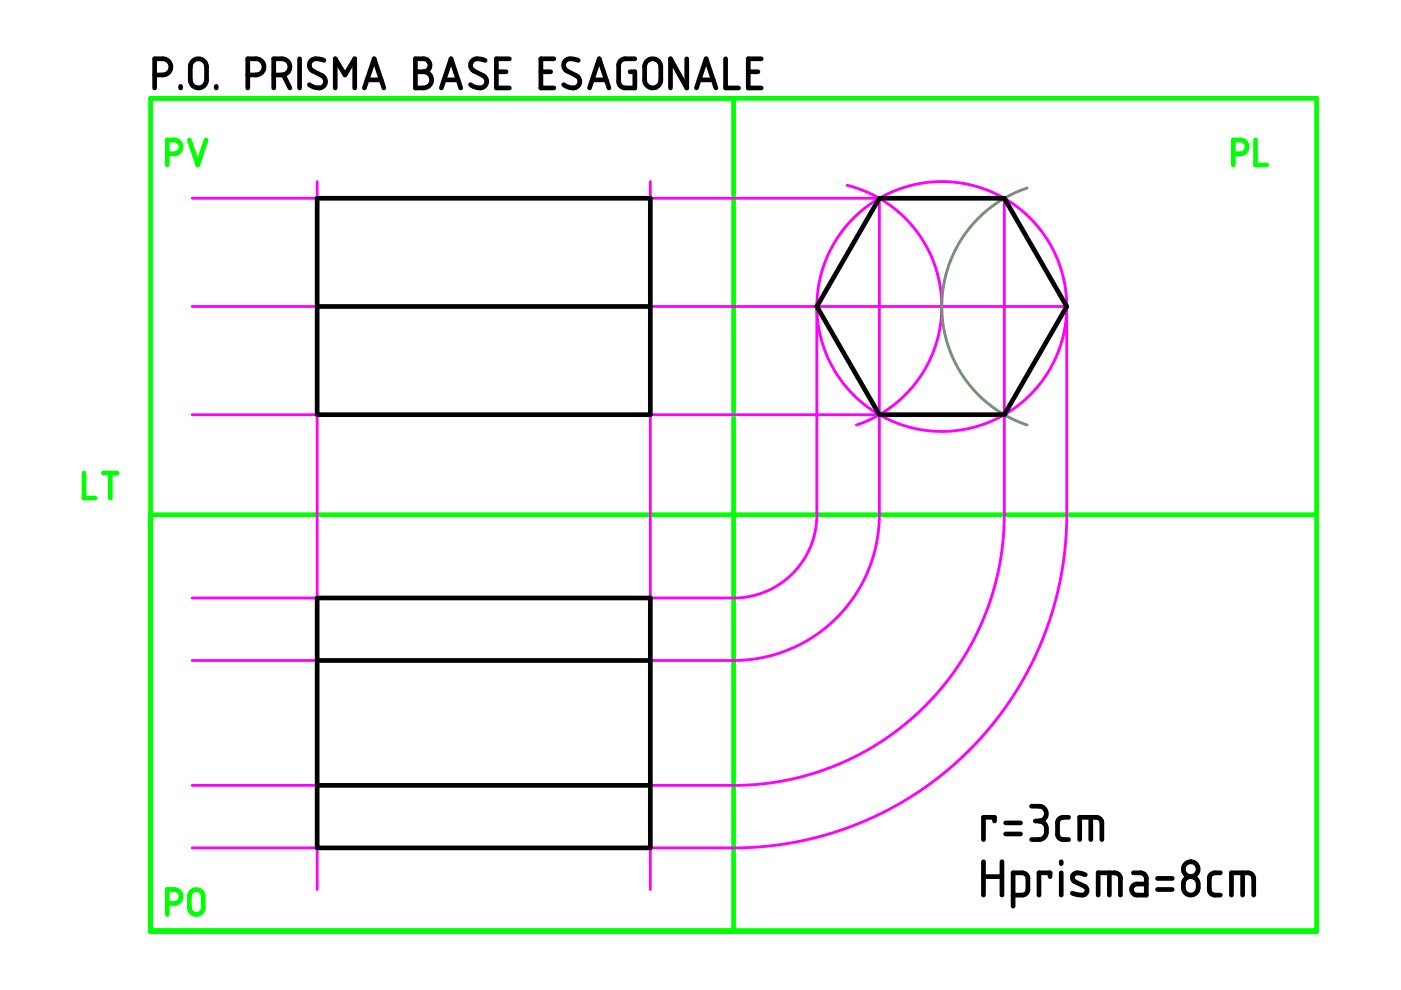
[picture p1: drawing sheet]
<svg xmlns="http://www.w3.org/2000/svg" width="297mm" height="210mm" viewBox="0 0 297 210" stroke-linecap="round" stroke-linejoin="round" font-family="sans-serif">
<path d="M31.9 20.8h247.2v176.6h-247.2zM35.5 32.6h1.7l.7-.3 .4-.6 .1-.4-.1-.7-.3-.5-.9-.4h-1.6v5.3M40.2 29.7l1.7 5.3 1.8-5.3M155.5 20.8v176.6M261.5 32.6h1.7l.7-.3 .4-.6 .1-.5-.1-.6-.3-.5-.8-.4h-1.7v5.3M266.2 29.7v5.3h2.4M17.8 100.3v5.3h2.4M21.9 100.3h2.9M23.4 100.3v5.3M31.9 109.1h247.2M35.5 191.5h1.6l.8-.3 .5-1-.1-.6-.3-.5-.8-.5h-1.7v5.3M40.6 189.1l.6-.4 .8-.1 .6 .4 .5 .7v2.9l-.4 .8-.6 .4-.7 .1-.5-.2-.7-.8v-2.9z" fill="none" stroke="#0f0" stroke-width=".99"/>
<g fill="none" stroke="#000" stroke-width=".99">
<path d="M32.8 15.9h1.9l1.1-.5 .4-.7v-.6l-.1-.7-.4-.5-1-.4h-1.9v6.1M38.3 18.3v.3M40.9 12.9l.8-.4h.9l.7 .5 .4 .7 .1 3.5-.5 .9-.8 .5h-.5l-.7-.1-.5-.4-.4-.6-.1-3.4 .2-.7zM45.8 18.3v.3M52.5 15.9h2.2l.9-.6 .3-.6 .1-.8-.6-1-.9-.4h-2v6.1M58 15.9h1.9l1-.4 .4-.6 .2-.6-.1-.7-.4-.6-.9-.5h-2.1v6.1M60.1 15.9l1.4 2.7M63.5 12.5v6.1M68.7 12.8l-1.2-.3h-1l-.7 .6-.2 1 .2 .5 .4 .4 2.5 1.4 .3 .7-.2 .9-.6 .5-.7 .1-1.1-.2-.8-.5M71.1 18.6v-6.1l2.1 3.4 2-3.4v6.1M77.3 18.6l2-6.1 2.1 6.1M77.8 16.9h3"/>
<path d="M88.1 12.5h2.2l.5 .4 .3 .5 .1 .6-.2 .6-.6 .5-.6 .1 .5 .1 .7 .4 .5 1-.2 1-.8 .8-2.4 .1zM88.1 15.2h1.7M93.6 18.6l2-6.1 2.1 6.1M94.1 16.9h3M102.8 12.8l-1.1-.3h-1l-.8 .6-.1 .9 .5 1 2.6 1.4 .3 .7-.2 .9-.7 .5-.7 .1-1-.2-.8-.5M105.2 15.2h2.1M108 12.5h-2.8v6.1h2.8M114.7 15.2h2.1M117.4 12.5h-2.7v6.1h2.7M122.6 12.8l-1.1-.3h-1.1l-.7 .6-.2 1 .2 .5 .4 .4 2.1 1.1 .5 .4 .2 .6-.2 .9-.6 .5-.7 .1-1.1-.2-.8-.5M125 18.6l2-6.1 2.1 6.1M125.6 16.9h2.9"/>
<path d="M134.6 12.5h-2.4l-.5 .3-.4 .5-.1 4.1 .2 .7 .6 .4 2.6 .1v-3.4h-1M137.1 13l.7-.4 .9-.1 .8 .4 .5 .7 .1 3.6-.4 .8-.8 .6h-.6l-.6-.1-.6-.4-.4-.7v-3.5zM145.6 12.5v6.1l-3.4-6.1v6.1M147.7 18.6l2-6.1 2.1 6.1M148.2 16.9h3M153.8 12.5v6.1h2.8M158.6 15.2h2.1M161.4 12.5h-2.8v6.1h2.8M67.2 42h70.7v45.9h-70.7zM186.4 42h26.5l13.3 23-13.3 22.9h-26.5l-13.2-22.9zM67.2 65h70.7M67.2 126.8h70.7v53h-70.7z"/>
<path d="M67.2 140h70.7M67.2 166.5h70.7M210.9 174.1v-.8h-2.4v4.7M213.2 176.8h3.2M213.2 174.5h3.2M218.7 170.9l2 .1 .6 .3 .4 .6 .1 .8-.2 .6-.6 .6-.7 .2M219.5 174.1h.8M220.3 174.1l.7 .1 .6 .6 .2 .7v1.5l-.4 .6-.7 .3-2 .1M226.6 173.3l-1.7 .1-.5 .4-.2 .5v2.7l.2 .4 .7 .6h1.5M228.9 178v-4.7h3.6l.8 .4 .3 .6v3.7M231.3 173.3v4.7M208.5 182.7v7.1"/>
<path d="M208.5 185.9h3.9M212.4 182.7v7.1M214.8 189.8h2.2l.5-.3 .3-.3 .1-.5v-2.6l-.2-.5-.4-.4-.5-.1h-2v7M222.6 185.9v-.8h-2.3v4.7M225 182.7v.4M225 185.1v4.7M230.1 185.5l-1.1-.4h-.9l-.6 .4-.1 .7 .3 .6 2.6 1.4 .2 .4-.2 .8-.7 .4-1.3-.1-.9-.3M232.8 189.8v-4.7h3.6l.8 .3 .4 .7v3.7M235.2 185.1v4.7M240.3 185.1l2.1 .1 .4 .3 .2 .5v3.8h-2.1l-.6-.3-.4-.8 .1-.5 .3-.5 .6-.3h2.1M245.4 188.6h3.1M245.4 186.2h3.1"/>
<path d="M251.3 186.4l.7-.5h.7l.6 .2 .5 .4 .2 .7v1.2l-.2 .6-.5 .5-.5 .3h-.6l-1-.6-.3-.6v-1.3zM258.7 185.1l-1.7 .1-.4 .4-.2 .5v2.7l.2 .5 .7 .5h1.4M261.1 189.8v-4.7h3.6l.7 .3 .4 .8v3.6M263.5 185.1v4.7"/>
<circle cx="252.5" cy="184.3" r="1.57"/>
</g>
<g fill="none" stroke="#f0f" stroke-width=".59">
<path d="M67.2 38.5v150.1M137.9 38.5v150.1M179.6 39.3l4.1 1.4 3.8 2 3.1 2.3 2.9 3 2.1 2.9 2.2 4.2 1.3 4.2 .6 4.5-.2 4-.8 4.4-1.6 4.1-2.1 3.8-2.7 3.3-3.6 3-3.2 2-3.9 1.7M40.7 42h172.2M212.9 42v68.7l-.4 5.2-.8 5.2-1.4 5.2-1.8 4.9-2.1 4.6-2.6 4.5-3.4 4.7-3.6 4.1-3.6 3.4-3.8 3-2.9 2-3.3 1.9-4 2-3.7 1.6-4 1.3-3.9 .9-3.7 .7-4.3 .5-2.5 .1h-116.4M212.9 42l13.3 23M40.7 65h185.5M173.2 65v44.9l-.3 2.3-.5 2.1-.8 2.2-1.9 3.3-1.3 1.4-1.8 1.7-1.7 1.2-1.8 1-3.1 1.1-3.7 .6h-115.6M173.2 65l13.2-23v68l-.4 4.3-.8 3.6-1.2 3.3-1.3 2.7-1.9 3.1-2.5 3.1-2.2 2.1-2.6 2.1-2.8 1.8-3.2 1.5-3.6 1.3-3.6 .8-4 .3h-115.6M173.2 65l13.2 22.9M226.2 65l-.1 47.9-.4 4.6-.7 4.6-1 4.3-1.2 4.2-2.1 5.8-2.6 5.6-3.4 5.7-3.5 4.9-3.9 4.6-4.4 4.4-4.9 4-5.4 3.7-3.5 2-4.2 2.1-3.9 1.6-4.4 1.6-4.6 1.2-3.6 .8-3.8 .6-4.3 .4-3.4 .2h-116.2M226.2 65l-13.3 22.9h-172.2"/>
<circle cx="199.7" cy="65" r="26.5"/>
</g>
<path d="M217.8 39.9l-3.9 1.6-3.4 2.1-3.2 2.8-2.5 3-2.1 3.3-1.6 3.8-1 3.7-.4 3.9 .2 4.5 .9 4.1 1.5 3.8 2.3 3.9 2.4 2.9 1.6 1.6 2.1 1.6 3.5 2.1 3.6 1.5" fill="none" stroke="#739373" stroke-width=".59"/>
</svg>
